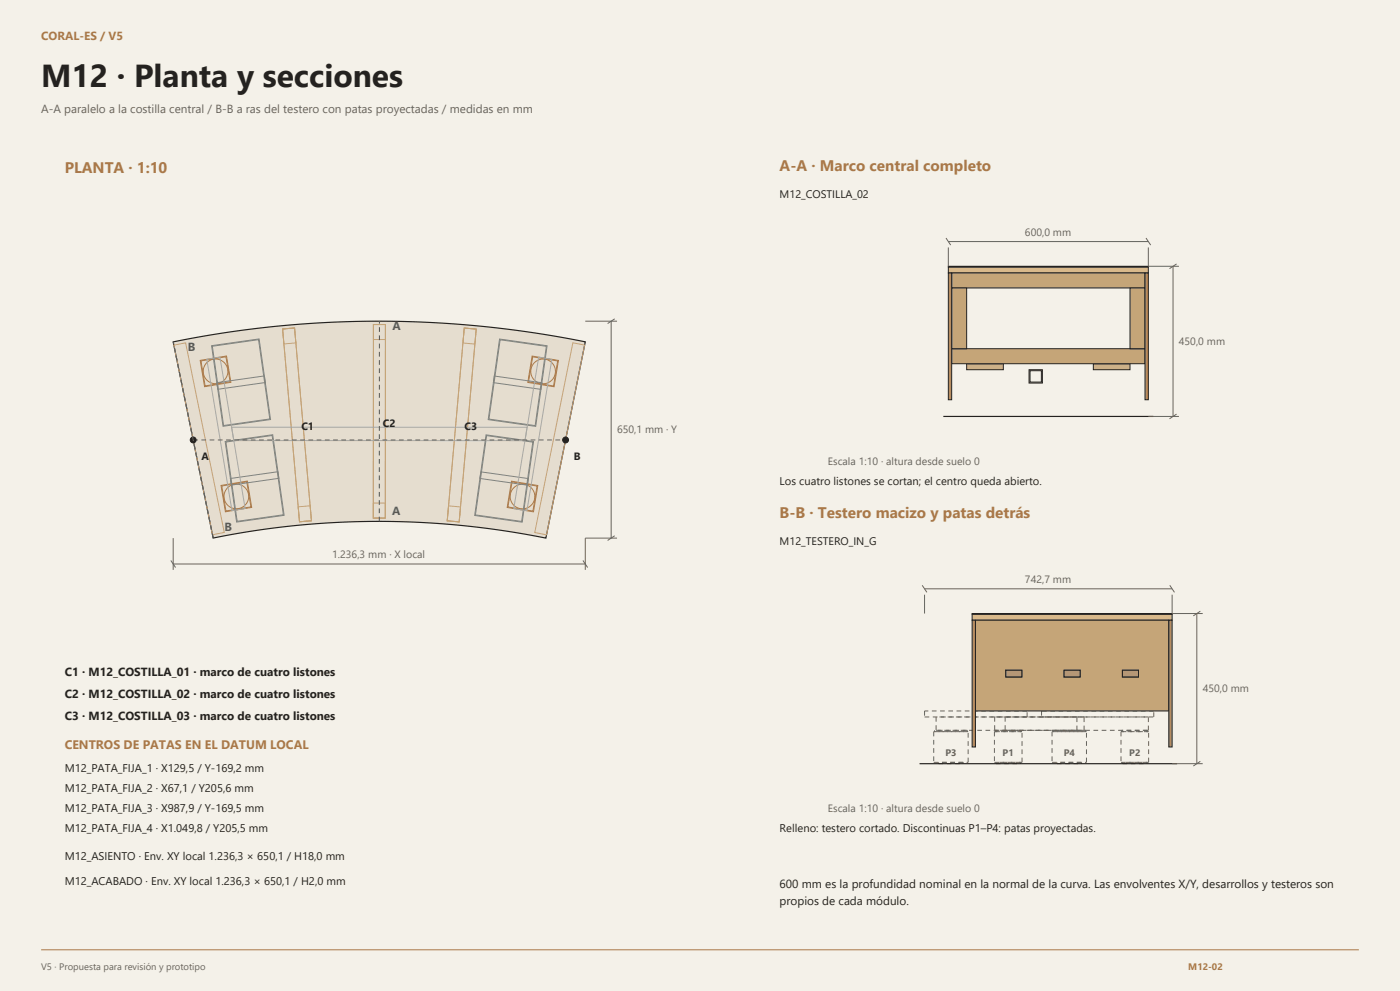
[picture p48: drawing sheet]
<svg xmlns="http://www.w3.org/2000/svg" width="420mm" height="297mm" viewBox="0 0 420 297" stroke-linecap="round" stroke-linejoin="round" font-family="sans-serif">
<defs><g id="words">
<text font-size="9.5" fill="#242220" x="12.3" y="26.1">M12 · Planta y secciones</text>
<g font-size="4.6" fill="#a97849">
<text x="19.4" y="51.9">PLANTA · 1:10</text>
<text x="233.9" y="51.2">A‐A · Marco central completo</text>
<text x="233.9" y="155.2">B‐B · Testero macizo y patas detrás</text>
</g>
<text font-size="3.7" fill="#a97849" x="19.4" y="224.4">CENTROS DE PATAS EN EL DATUM LOCAL</text>
<text font-size="3.5" fill="#a97849" x="12.3" y="12">CORAL‐ES / V5</text>
<text font-size="3.5" fill="#69635b" x="12.3" y="33.9">A‐A paralelo a la costilla central / B‐B a ras del testero con patas proyectadas / medidas en mm</text>
<g font-size="3.5" fill="#4f665b">
<text x="117.7" y="99">A</text>
<text x="56.3" y="105.2">B</text>
<text x="117.7" y="154.2">A</text>
<text x="67.4" y="159.3">B</text>
</g>
<g font-size="3.5" fill="#242220">
<text x="19.4" y="202.5">C1 · M12_COSTILLA_01 · marco de cuatro listones</text>
<text x="19.4" y="209.2">C2 · M12_COSTILLA_02 · marco de cuatro listones</text>
<text x="19.4" y="215.9">C3 · M12_COSTILLA_03 · marco de cuatro listones</text>
<text x="233.9" y="266">600 mm es la profundidad nominal en la normal de la curva. Las envolventes X/Y, desarrollos y testeros son</text>
<text x="233.9" y="271.1">propios de cada módulo.</text>
</g>
<g font-size="3.4" fill="#242220">
<text x="233.9" y="145.3">Los cuatro listones se cortan; el centro queda abierto.</text>
<text x="19.4" y="231.4">M12_PATA_FIJA_1 · X129,5 / Y‐169,2 mm</text>
<text x="19.4" y="237.4">M12_PATA_FIJA_2 · X67,1 / Y205,6 mm</text>
<text x="19.4" y="243.4">M12_PATA_FIJA_3 · X987,9 / Y‐169,5 mm</text>
<text x="19.4" y="249.4">M12_PATA_FIJA_4 · X1.049,8 / Y205,5 mm</text>
<text x="233.9" y="249.4">Relleno: testero cortado. Discontinuas P1–P4: patas proyectadas.</text>
<text x="19.4" y="257.9">M12_ASIENTO · Env. XY local 1.236,3 × 650,1 / H18,0 mm</text>
<text x="19.4" y="265.2">M12_ACABADO · Env. XY local 1.236,3 × 650,1 / H2,0 mm</text>
</g>
<g font-size="3.3" fill="#242220">
<text x="233.9" y="59.3">M12_COSTILLA_02</text>
<text x="233.9" y="163.3">M12_TESTERO_IN_G</text>
</g>
<g font-size="3.2" fill="#69635b">
<text x="307.5" y="70.6">600,0 mm</text>
<text x="353.7" y="103.4">450,0 mm</text>
<text x="185.1" y="129.8">650,1 mm · Y</text>
<text x="248.4" y="139.3">Escala 1:10 · altura desde suelo 0</text>
<text x="99.7" y="167.3">1.236,3 mm · X local</text>
<text x="307.5" y="174.7">742,7 mm</text>
<text x="360.8" y="207.4">450,0 mm</text>
<text x="248.4" y="243.4">Escala 1:10 · altura desde suelo 0</text>
</g>
<g font-size="3.2" fill="#242220">
<text x="90.4" y="128.9">C1</text>
<text x="114.9" y="127.9">C2</text>
<text x="139.3" y="129">C3</text>
<text x="60.4" y="137.9">A</text>
<text x="172.1" y="137.9">B</text>
</g>
<g font-size="2.8" fill="#69635b">
<text x="283.6" y="226.7">P3</text>
<text x="300.8" y="226.7">P1</text>
<text x="319.1" y="226.7">P4</text>
<text x="338.8" y="226.7">P2</text>
<text x="12.3" y="290.7">V5 · Propuesta para revisión y prototipo</text>
</g>
<text font-size="2.8" fill="#a97849" x="356.5" y="290.7">M12‐02</text>
</g></defs>
<path d="M0 0h420v297h-420z" fill="#f4f1e9"/>
<path d="M12.3 284.7h395.4" fill="none" stroke="#a97849" stroke-width=".3"/>
<path d="M52 102.5l15.2-2.8 15.4-1.9 15.5-1.2 15.5-.3 15.4 .3 15.5 1.2 15.3 1.9 15.8 2.7-11.8 58.9-12.8-2.3-12.4-1.5-12.5-.9-12.5-.3-12.5 .3-12.5 .9-12.4 1.6-12.2 2.2z" fill="#e5ddcf" stroke="#242220" stroke-width=".35"/>
<path d="M84.8 98.6l3.6-.3 5 57.8-3.5 .3zM84.8 98.6l3.6-.3 .4 4.5-3.6 .3zM112 97.3h3.6v58h-3.6zM112 97.3h3.6v4.5h-3.6zM139.3 98.3l3.6 .3-5.1 57.8-3.6-.3zM139.3 98.3l3.6 .3-.4 4.5-3.6-.3zM52.2 103.4l3.5-.7 11.6 56.9-3.5 .7zM171.9 102.7l3.5 .7-11.4 56.9-3.6-.7zM89.5 151.9l3.5-.3 .4 4.5-3.5 .3zM112 150.8h3.6v4.5h-3.6zM134.6 151.6l3.6 .3-.4 4.5-3.6-.3z" fill="none" stroke="#c5a578" stroke-width=".3"/>
<g fill="none" stroke="#ac7b4b" stroke-width=".3">
<path d="M60.1 108l7.9-1.3 1.3 7.9-7.9 1.3zM60.3 108.2l7.5-1.3 1.2 7.5-7.5 1.3zM159.6 106.7l7.9 1.3-1.3 7.9-7.9-1.3zM159.8 106.9l7.5 1.3-1.2 7.5-7.5-1.3zM66.3 145.5l7.9-1.3 1.3 7.9-7.9 1.3zM66.5 145.7l7.5-1.3 1.3 7.5-7.5 1.3zM153.5 144.2l7.8 1.3-1.3 7.9-7.9-1.3zM153.6 144.4l7.5 1.3-1.2 7.5-7.5-1.3z"/>
<circle cx="64.7" cy="111.3" r="3.7"/>
<circle cx="162.9" cy="111.3" r="3.7"/>
<circle cx="70.9" cy="148.8" r="3.7"/>
<circle cx="156.7" cy="148.8" r="3.7"/>
</g>
<path d="M63.5 103.6l14.2-2 3.5 24.1-14.3 2.1zM63.7 103.8l13.9-2 3.3 23.8-13.8 1.9zM65.1 114.7l14.2-2 .3 1.9-14.3 2.1zM148.3 112.7l14.3 2-.3 2-14.3-2zM149.9 101.6l14.2 2-3.4 24.2-14.2-2zM150 101.8l13.9 2-3.4 23.8-13.8-2zM67.6 132.3l14.2-2 3.4 24.1-14.2 2.1zM67.8 132.5l13.8-2 3.4 23.8-13.8 1.9zM145.8 130.3l14.3 2-3.4 24.2-14.3-2zM146 130.5l13.8 2-3.3 23.8-13.9-2zM69.1 143.4l14.3-2 .3 2-14.3 2zM144.3 141.4l14.2 2-.3 2-14.2-2z" fill="none" stroke="#7f8682" stroke-width=".3"/>
<path d="M62 107.7l4-.7 7.5 45.4-3.9 .7zM161.6 107l4 .7-7.5 45.4-4-.7zM69.5 128l88.6 .1-.6 4-87.4-.1z" fill="none" stroke="#a7a9a7" stroke-width=".3"/>
<path d="M58 131.9h111.7" fill="none" stroke="#69635b" stroke-width=".3" stroke-dasharray="1.4 1.1" stroke-linecap="butt"/>
<g fill="#242220" stroke="#242220" stroke-width=".3">
<circle cx="58" cy="131.9" r=".88"/>
<circle cx="169.7" cy="131.9" r=".88"/>
</g>
<path d="M113.8 156.3v-60M64 161.3l-12-58.8" fill="none" stroke="#4f665b" stroke-width=".32" stroke-dasharray="1.4 1.1" stroke-linecap="butt"/>
<path d="M175.6 96.3h9.5M183.3 96.3v65M184.4 95.6l-2.1 1.4M51.2 168l1.5 2.1M52 161.3v9.5M52 169h123.6M174.9 168l1.4 2.1M184.4 160.6l-2.1 1.4M185.1 161.3h-9.5v9.5" fill="none" stroke="#69635b" stroke-width=".3"/>
<g fill="#d9b98b" stroke="#242220" stroke-width=".3">
<path d="M284.5 80h60v1.8h-60z"/>
<path d="M284.5 79.8h60v.2h-60z"/>
</g>
<g fill="#ceaf80" stroke="#242220" stroke-width=".3">
<path d="M290 109h11v1.8h-11z"/>
<path d="M328 109h11v1.8h-11z"/>
</g>
<g fill="#c5a578" stroke="#242220" stroke-width=".3">
<path d="M285.5 81.8h58v4.5h-58z"/>
<path d="M285.5 104.5h58v4.5h-58z"/>
<path d="M285.5 86.3h4.5v18.2h-4.5z"/>
<path d="M339 86.3h4.5v18.2h-4.5z"/>
</g>
<path d="M308.7 110.8h4v4h-4z" fill="#a7a9a7" stroke="#242220" stroke-width=".3"/>
<path d="M309 111.1h3.4v3.4h-3.4z" fill="#f4f1e9" stroke="#242220" stroke-width=".3"/>
<g fill="#b68a5b" stroke="#242220" stroke-width=".3">
<path d="M284.5 81.8h1v38h-1z"/>
<path d="M343.5 81.8h1v38h-1z"/>
</g>
<path d="M283 124.8h63" fill="none" stroke="#242220" stroke-width=".35"/>
<path d="M283.8 71.3l1.4 2.2M284.5 74.2v5.6M284.5 72.4h60M343.8 71.3l1.4 2.2M344.5 74.2v5.6h9.2M351.9 79.8v45M353 79.1l-2.1 1.4M344.5 124.8h9.2M353 124.1l-2.1 1.4" fill="none" stroke="#69635b" stroke-width=".3"/>
<g fill="none" stroke="#69635b" stroke-width=".3" stroke-dasharray="1.4 1.1" stroke-linecap="butt">
<path d="M277.4 214.9h30.7M277.4 213.1v1.8M280.1 219.3v9.2M280.4 219.3h9.8M280.4 218.9v.4M280.8 218.9h44.4M280.8 214.9v4M290.2 219.3v-.4M290.2 218.9h-9.8M290.4 219.3h-10.3M298.3 219.3v9.2M298.4 218.9h46.1"/>
<path d="M298.4 214.9v4M298.5 219.3h7.9M298.5 218.9v.4M301.5 218.9h21.6M301.5 214.9v4M306.4 219.3v-.4M306.4 218.9h-7.9M306.6 219.3h-8.3M308.1 214.9v-1.8M308.1 213.1h-30.7M312.5 214.9h33.6M312.5 213.1v1.8"/>
<path d="M315.6 219.3v9.2M315.9 219.3h9.8M315.9 218.9v.4M323.1 218.9v-4M323.1 214.9h-21.6M325.2 218.9v-4M325.2 214.9h-44.4M325.7 219.3v-.4M325.7 218.9h-9.8M325.9 219.3h-10.3M336.3 219.3v9.2M336.5 219.3h7.9"/>
<path d="M336.5 218.9v.4M344.4 219.3v-.4M344.4 218.9h-7.9M344.5 218.9v-4M344.5 214.9h-46.1M344.6 219.3h-8.3M346.1 214.9v-1.8M346.1 213.1h-33.6M280.1 228.5h10.3M281.6 228.9h7.4M281.6 228.5v.4M289 228.9v-.4"/>
<path d="M289 228.5h-7.4M290.4 228.5v-9.2M298.3 228.5h8.3M298.8 228.9h7.4M298.8 228.5v.4M306.2 228.9v-.4M306.2 228.5h-7.4M306.6 228.5v-9.2M315.6 228.5h10.3M317.1 228.9h7.4M317.1 228.5v.4M324.5 228.9v-.4"/>
<path d="M324.5 228.5h-7.4M325.9 228.5v-9.2M336.3 228.5h8.3M336.7 228.9h7.4M336.7 228.5v.4M344.1 228.9v-.4M344.1 228.5h-7.4M344.6 228.5v-9.2"/>
</g>
<g fill="#d9b98b" stroke="#242220" stroke-width=".3">
<path d="M291.6 184.1h60v1.8h-60z"/>
<path d="M291.6 183.9h60v.2h-60z"/>
</g>
<path d="M292.6 185.9h58v27.2h-58z" fill="#c5a578" stroke="#242220" stroke-width=".3"/>
<g fill="#f4f1e9" stroke="#242220" stroke-width=".3">
<path d="M301.7 200.9h4.9v2h-4.9z"/>
<path d="M319.2 200.9h4.9v2h-4.9z"/>
<path d="M336.7 200.9h4.9v2h-4.9z"/>
</g>
<g fill="#ae977a" stroke="#242220" stroke-width=".3">
<path d="M301.7 200.9h4.8v2h-4.8z"/>
<path d="M319.2 200.9h4.8v2h-4.8z"/>
<path d="M336.7 200.9h4.8v2h-4.8z"/>
</g>
<g fill="#b68a5b" stroke="#242220" stroke-width=".3">
<path d="M291.6 185.9h1v38h-1z"/>
<path d="M350.6 185.9h1v38h-1z"/>
</g>
<path d="M275.9 228.9h77.2" fill="none" stroke="#242220" stroke-width=".35"/>
<path d="M276.7 175.4l1.4 2.1M277.4 178.2v5.7M277.4 176.5h74.2M350.9 175.4l1.4 2.1M351.6 178.2v5.7h9.2M359 183.9v45M360.1 183.2l-2.1 1.4M351.6 228.9h9.2M360.1 228.2l-2.1 1.4" fill="none" stroke="#69635b" stroke-width=".3"/>
<use href="#words"/>
</svg>
